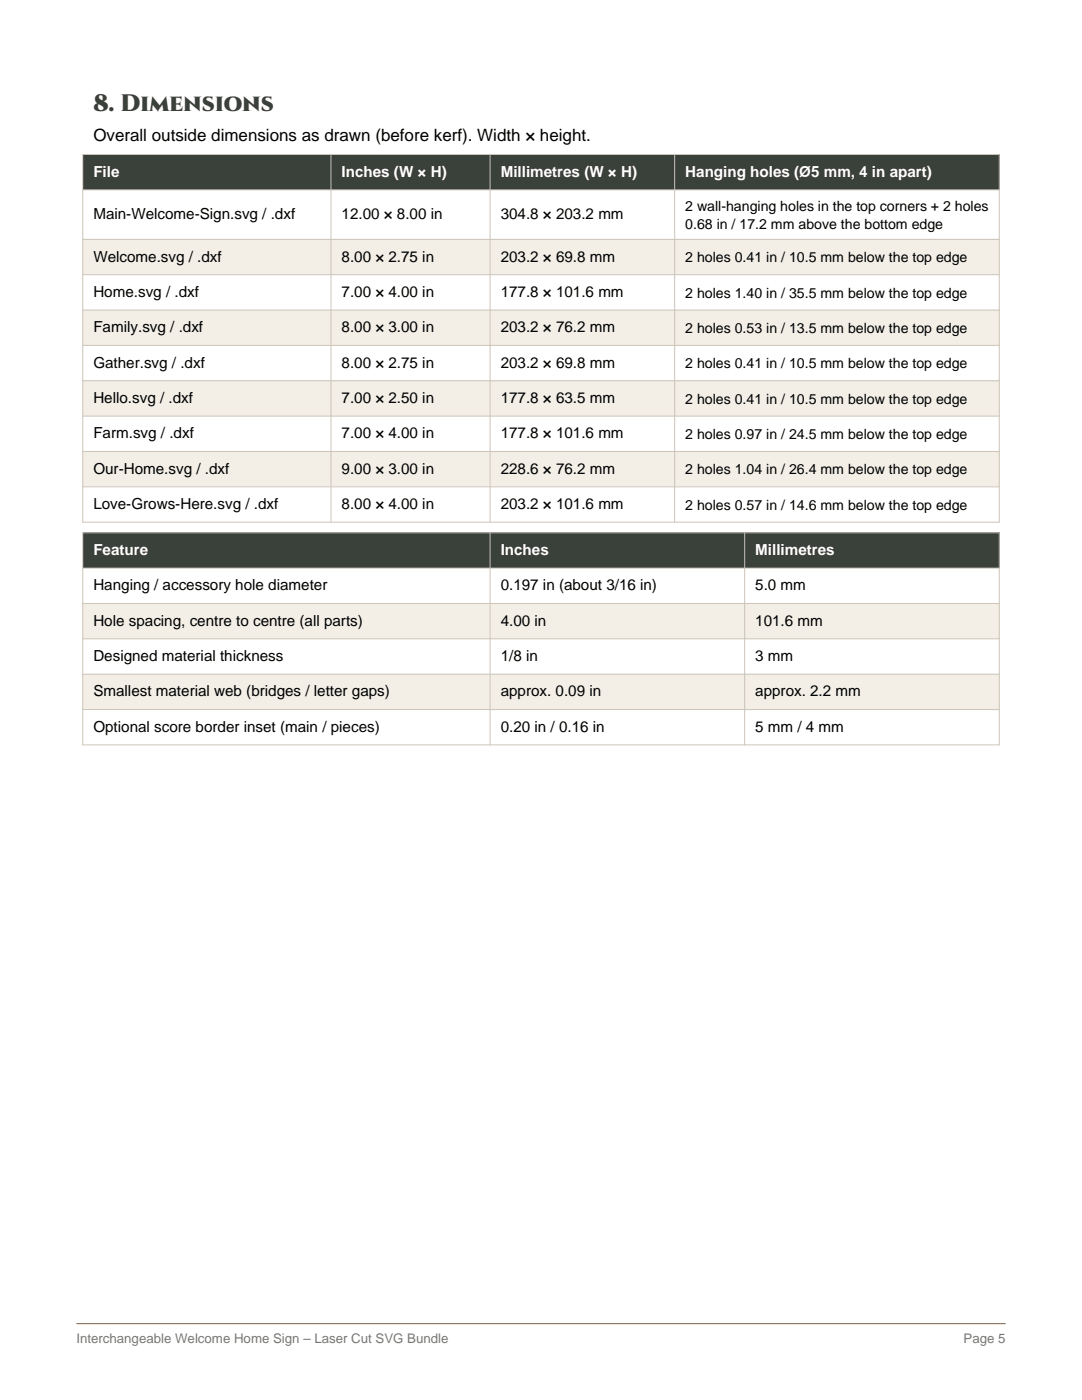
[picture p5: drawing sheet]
<svg xmlns="http://www.w3.org/2000/svg" width="216mm" height="279mm" viewBox="0 0 216 279" stroke-linecap="round" stroke-linejoin="round" font-family="sans-serif">
<defs><g id="words">
<text font-size="4.8" fill="#3a403a" x="18.6" y="22.1">8. Dimensions</text>
<text font-size="3.4" x="18.6" y="28.2">Overall outside dimensions as drawn (before kerf). Width × height.</text>
<g font-size="3" fill="#fff">
<text x="18.6" y="35.3">File</text>
<text x="68.2" y="35.3">Inches (W × H)</text>
<text x="99.9" y="35.3">Millimetres (W × H)</text>
<text x="136.7" y="35.3">Hanging holes (Ø5 mm, 4 in apart)</text>
<text x="18.6" y="110.8">Feature</text>
<text x="99.9" y="110.8">Inches</text>
<text x="150.7" y="110.8">Millimetres</text>
</g>
<g font-size="3">
<text x="18.6" y="43.7">Main-Welcome-Sign.svg / .dxf</text>
<text x="68.2" y="43.7">12.00 × 8.00 in</text>
<text x="99.9" y="43.7">304.8 × 203.2 mm</text>
<text x="18.6" y="52.2">Welcome.svg / .dxf</text>
<text x="68.2" y="52.2">8.00 × 2.75 in</text>
<text x="99.9" y="52.2">203.2 × 69.8 mm</text>
<text x="18.6" y="59.3">Home.svg / .dxf</text>
<text x="68.2" y="59.3">7.00 × 4.00 in</text>
<text x="99.9" y="59.3">177.8 × 101.6 mm</text>
<text x="18.6" y="66.3">Family.svg / .dxf</text>
<text x="68.2" y="66.3">8.00 × 3.00 in</text>
<text x="99.9" y="66.3">203.2 × 76.2 mm</text>
<text x="18.6" y="73.4">Gather.svg / .dxf</text>
<text x="68.2" y="73.4">8.00 × 2.75 in</text>
<text x="99.9" y="73.4">203.2 × 69.8 mm</text>
<text x="18.6" y="80.4">Hello.svg / .dxf</text>
<text x="68.2" y="80.4">7.00 × 2.50 in</text>
<text x="99.9" y="80.4">177.8 × 63.5 mm</text>
<text x="18.6" y="87.5">Farm.svg / .dxf</text>
<text x="68.2" y="87.5">7.00 × 4.00 in</text>
<text x="99.9" y="87.5">177.8 × 101.6 mm</text>
<text x="18.6" y="94.5">Our-Home.svg / .dxf</text>
<text x="68.2" y="94.5">9.00 × 3.00 in</text>
<text x="99.9" y="94.5">228.6 × 76.2 mm</text>
<text x="18.6" y="101.6">Love-Grows-Here.svg / .dxf</text>
<text x="68.2" y="101.6">8.00 × 4.00 in</text>
<text x="99.9" y="101.6">203.2 × 101.6 mm</text>
<text x="18.6" y="117.8">Hanging / accessory hole diameter</text>
<text x="99.9" y="117.8">0.197 in (about 3/16 in)</text>
<text x="150.7" y="117.8">5.0 mm</text>
<text x="18.6" y="124.9">Hole spacing, centre to centre (all parts)</text>
<text x="99.9" y="124.9">4.00 in</text>
<text x="150.7" y="124.9">101.6 mm</text>
<text x="18.6" y="131.9">Designed material thickness</text>
<text x="99.9" y="131.9">1/8 in</text>
<text x="150.7" y="131.9">3 mm</text>
<text x="18.6" y="139">Smallest material web (bridges / letter gaps)</text>
<text x="99.9" y="139">approx. 0.09 in</text>
<text x="150.7" y="139">approx. 2.2 mm</text>
<text x="18.6" y="146">Optional score border inset (main / pieces)</text>
<text x="99.9" y="146">0.20 in / 0.16 in</text>
<text x="150.7" y="146">5 mm / 4 mm</text>
</g>
<g font-size="2.8">
<text x="136.7" y="42.1">2 wall-hanging holes in the top corners + 2 holes</text>
<text x="136.7" y="45.6">0.68 in / 17.2 mm above the bottom edge</text>
<text x="136.7" y="52.4">2 holes 0.41 in / 10.5 mm below the top edge</text>
<text x="136.7" y="59.4">2 holes 1.40 in / 35.5 mm below the top edge</text>
<text x="136.7" y="66.5">2 holes 0.53 in / 13.5 mm below the top edge</text>
<text x="136.7" y="73.5">2 holes 0.41 in / 10.5 mm below the top edge</text>
<text x="136.7" y="80.6">2 holes 0.41 in / 10.5 mm below the top edge</text>
<text x="136.7" y="87.6">2 holes 0.97 in / 24.5 mm below the top edge</text>
<text x="136.7" y="94.7">2 holes 1.04 in / 26.4 mm below the top edge</text>
<text x="136.7" y="101.7">2 holes 0.57 in / 14.6 mm below the top edge</text>
</g>
<g font-size="2.6" fill="#777">
<text x="15.2" y="268">Interchangeable Welcome Home Sign – Laser Cut SVG Bundle</text>
<text x="192.3" y="268">Page 5</text>
</g>
</g></defs>
<path d="M15.2 264.2h185.5" fill="none" stroke="#8a6a45" stroke-width=".21"/>
<path d="M16.5 30.8h182.9v7.1h-182.9z" fill-rule="evenodd" fill="#3a403a"/>
<path d="M16.5 37.9h182.9v9.9h-182.9z" fill-rule="evenodd" fill="#fff"/>
<path d="M16.5 47.8h182.9v7h-182.9z" fill-rule="evenodd" fill="#f3eee6"/>
<path d="M16.5 54.8h182.9v7.1h-182.9z" fill-rule="evenodd" fill="#fff"/>
<path d="M16.5 61.9h182.9v7h-182.9z" fill-rule="evenodd" fill="#f3eee6"/>
<path d="M16.5 68.9h182.9v7.1h-182.9z" fill-rule="evenodd" fill="#fff"/>
<path d="M16.5 76h182.9v7h-182.9z" fill-rule="evenodd" fill="#f3eee6"/>
<path d="M16.5 83h182.9v7.1h-182.9z" fill-rule="evenodd" fill="#fff"/>
<path d="M16.5 90.1h182.9v7.1h-182.9z" fill-rule="evenodd" fill="#f3eee6"/>
<path d="M16.5 97.2h182.9v7h-182.9z" fill-rule="evenodd" fill="#fff"/>
<g fill="none" stroke="#ccc4b8" stroke-width=".2">
<path d="M16.5 30.8h182.9v73.4h-182.9zM16.5 37.9h182.9M66 30.8v73.4M97.8 30.8v73.4M134.6 30.8v73.4M16.5 47.8h182.9M16.5 54.8h182.9M16.5 61.9h182.9M16.5 68.9h182.9M16.5 76h182.9M16.5 83h182.9M16.5 90.1h182.9"/>
<path d="M16.5 97.2h182.9"/>
</g>
<path d="M16.5 106.3h182.9v7.1h-182.9z" fill-rule="evenodd" fill="#3a403a"/>
<path d="M16.5 113.4h182.9v7h-182.9z" fill-rule="evenodd" fill="#fff"/>
<path d="M16.5 120.4h182.9v7.1h-182.9z" fill-rule="evenodd" fill="#f3eee6"/>
<path d="M16.5 127.5h182.9v7h-182.9z" fill-rule="evenodd" fill="#fff"/>
<path d="M16.5 134.5h182.9v7.1h-182.9z" fill-rule="evenodd" fill="#f3eee6"/>
<path d="M16.5 141.6h182.9v7.1h-182.9z" fill-rule="evenodd" fill="#fff"/>
<path d="M16.5 106.3h182.9v42.4h-182.9zM16.5 113.4h182.9M97.8 106.3v42.4M148.6 106.3v42.4M16.5 120.4h182.9M16.5 127.5h182.9M16.5 134.5h182.9M16.5 141.6h182.9" fill="none" stroke="#ccc4b8" stroke-width=".2"/>
<use href="#words"/>
</svg>
